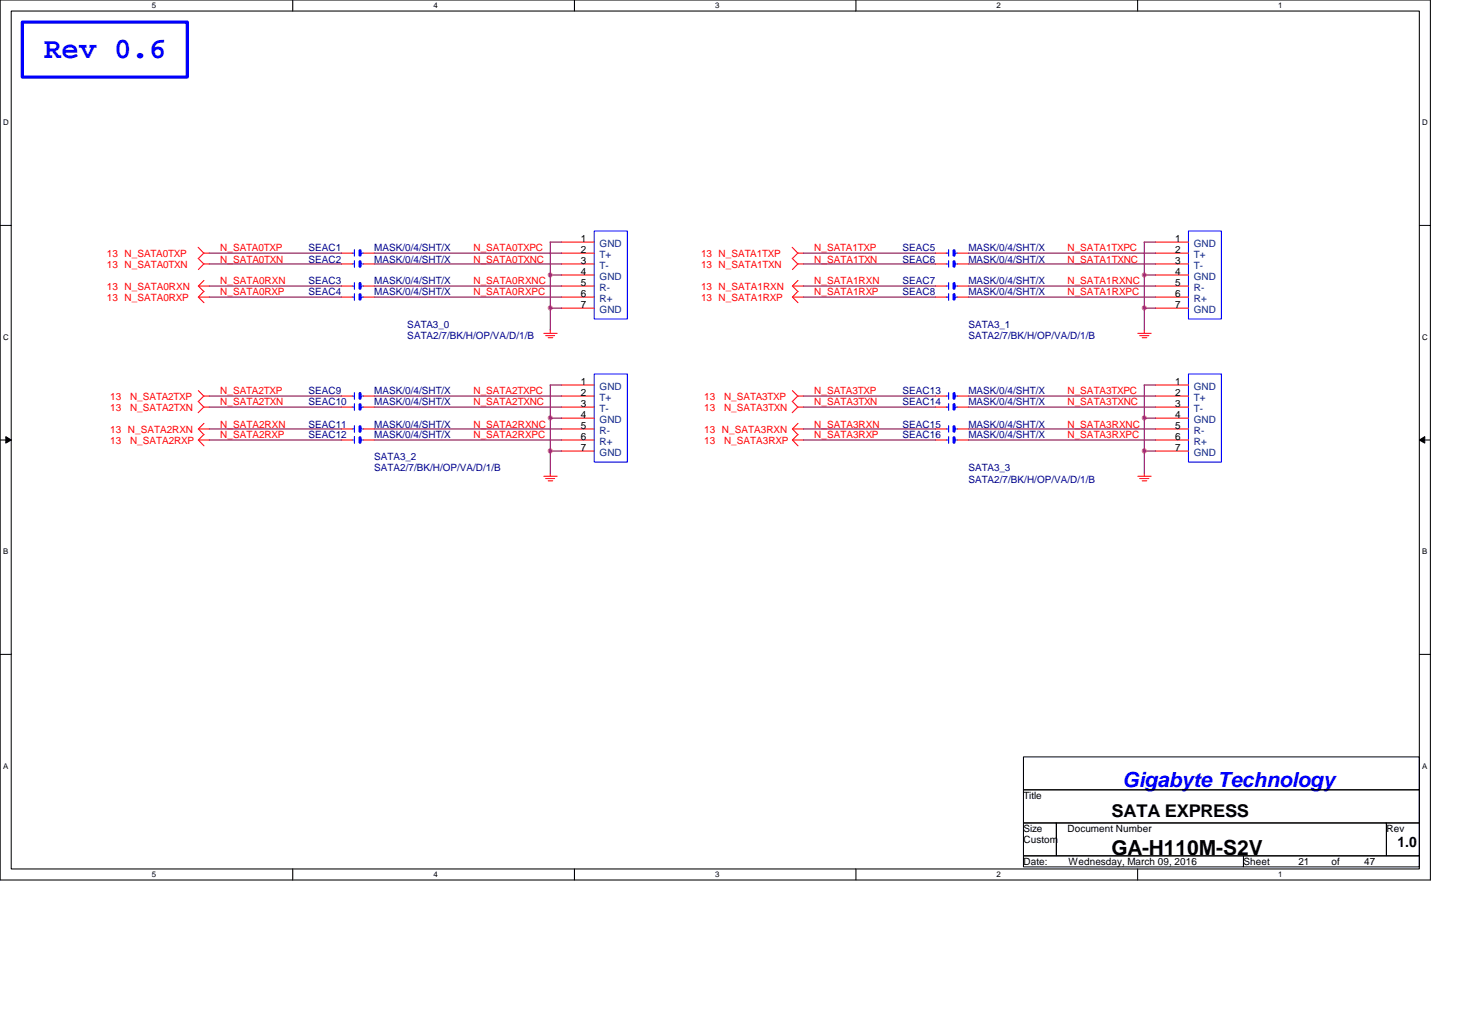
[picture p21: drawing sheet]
<svg xmlns="http://www.w3.org/2000/svg" width="297mm" height="210mm" viewBox="0 0 297 210" stroke-linecap="round" stroke-linejoin="round" font-family="sans-serif">
<defs><g id="words">
<text font-size="6.1" fill="#00f" x="9" y="11.8">Rev 0.6</text>
<text font-size="4.2" fill="#00f" x="228" y="159.9">Gigabyte Technology</text>
<text font-size="4.2" x="225.8" y="173.8">GA-H110M-S2V</text>
<text font-size="3.6" x="225.8" y="166">SATA EXPRESS</text>
<text font-size="2.9" x="283.9" y="172.1">1.0</text>
<g font-size="2" fill="#f00">
<text x="21.7" y="52.2">13 N_SATA0TXP</text>
<text x="44.7" y="51.1">N_SATA0TXP</text>
<text x="44.7" y="53.3">N_SATA0TXN</text>
<text x="96.2" y="53.3">N_SATA0TXNC</text>
<text x="96.2" y="51.1">N_SATA0TXPC</text>
<text x="142.4" y="52.2">13 N_SATA1TXP</text>
<text x="165.4" y="53.3">N_SATA1TXN</text>
<text x="165.4" y="51.1">N_SATA1TXP</text>
<text x="216.9" y="51.1">N_SATA1TXPC</text>
<text x="216.9" y="53.3">N_SATA1TXNC</text>
<text x="21.7" y="54.4">13 N_SATA0TXN</text>
<text x="21.7" y="58.9">13 N_SATA0RXN</text>
<text x="44.7" y="57.8">N_SATA0RXN</text>
<text x="96.2" y="57.8">N_SATA0RXNC</text>
<text x="142.4" y="54.4">13 N_SATA1TXN</text>
<text x="142.4" y="58.9">13 N_SATA1RXN</text>
<text x="165.4" y="57.8">N_SATA1RXN</text>
<text x="216.9" y="57.8">N_SATA1RXNC</text>
<text x="21.7" y="61.1">13 N_SATA0RXP</text>
<text x="44.7" y="60">N_SATA0RXP</text>
<text x="96.2" y="60">N_SATA0RXPC</text>
<text x="142.4" y="61.1">13 N_SATA1RXP</text>
<text x="165.4" y="60">N_SATA1RXP</text>
<text x="216.9" y="60">N_SATA1RXPC</text>
<text x="22.4" y="81.3">13</text>
<text x="22.4" y="83.5">13</text>
<text x="26.4" y="81.3">N_SATA2TXP</text>
<text x="26.4" y="83.5">N_SATA2TXN</text>
<text x="44.7" y="82.4">N_SATA2TXN</text>
<text x="44.7" y="80.1">N_SATA2TXP</text>
<text x="96.2" y="82.4">N_SATA2TXNC</text>
<text x="96.2" y="80.1">N_SATA2TXPC</text>
<text x="143.1" y="83.5">13</text>
<text x="143.1" y="81.3">13</text>
<text x="147.1" y="83.5">N_SATA3TXN</text>
<text x="147.1" y="81.3">N_SATA3TXP</text>
<text x="165.4" y="80.1">N_SATA3TXP</text>
<text x="165.4" y="82.4">N_SATA3TXN</text>
<text x="216.9" y="80.1">N_SATA3TXPC</text>
<text x="216.9" y="82.4">N_SATA3TXNC</text>
<text x="22.4" y="88">13 N_SATA2RXN</text>
<text x="44.7" y="89.1">N_SATA2RXP</text>
<text x="44.7" y="86.9">N_SATA2RXN</text>
<text x="96.2" y="86.9">N_SATA2RXNC</text>
<text x="96.2" y="89.1">N_SATA2RXPC</text>
<text x="143.1" y="88">13 N_SATA3RXN</text>
<text x="165.4" y="86.9">N_SATA3RXN</text>
<text x="165.4" y="89.1">N_SATA3RXP</text>
<text x="216.9" y="89.1">N_SATA3RXPC</text>
<text x="216.9" y="86.9">N_SATA3RXNC</text>
<text x="22.4" y="90.2">13</text>
<text x="26.4" y="90.2">N_SATA2RXP</text>
<text x="143.1" y="90.2">13</text>
<text x="147.1" y="90.2">N_SATA3RXP</text>
</g>
<g font-size="2" fill="#000080">
<text x="62.7" y="51.1">SEAC1</text>
<text x="62.7" y="53.3">SEAC2</text>
<text x="76" y="51.1">MASK/0/4/SHT/X</text>
<text x="76" y="53.3">MASK/0/4/SHT/X</text>
<text x="183.3" y="51.1">SEAC5</text>
<text x="183.3" y="53.3">SEAC6</text>
<text x="196.8" y="51.1">MASK/0/4/SHT/X</text>
<text x="196.8" y="53.3">MASK/0/4/SHT/X</text>
<text x="62.7" y="57.8">SEAC3</text>
<text x="76" y="57.8">MASK/0/4/SHT/X</text>
<text x="183.3" y="57.8">SEAC7</text>
<text x="196.8" y="57.8">MASK/0/4/SHT/X</text>
<text x="62.7" y="60">SEAC4</text>
<text x="76" y="60">MASK/0/4/SHT/X</text>
<text x="183.3" y="60">SEAC8</text>
<text x="196.8" y="60">MASK/0/4/SHT/X</text>
<text x="82.8" y="69">SATA2/7/BK/H/OP/VA/D/1/B</text>
<text x="82.8" y="66.7">SATA3_0</text>
<text x="196.8" y="66.7">SATA3_1</text>
<text x="196.8" y="69">SATA2/7/BK/H/OP/VA/D/1/B</text>
<text x="62.7" y="82.4">SEAC10</text>
<text x="62.7" y="80.1">SEAC9</text>
<text x="76" y="80.1">MASK/0/4/SHT/X</text>
<text x="76" y="82.4">MASK/0/4/SHT/X</text>
<text x="183.3" y="80.1">SEAC13</text>
<text x="183.3" y="82.4">SEAC14</text>
<text x="196.8" y="80.1">MASK/0/4/SHT/X</text>
<text x="196.8" y="82.4">MASK/0/4/SHT/X</text>
<text x="62.7" y="89.1">SEAC12</text>
<text x="62.7" y="86.9">SEAC11</text>
<text x="76" y="89.1">MASK/0/4/SHT/X</text>
<text x="76" y="86.9">MASK/0/4/SHT/X</text>
<text x="183.3" y="86.9">SEAC15</text>
<text x="183.3" y="89.1">SEAC16</text>
<text x="196.8" y="86.9">MASK/0/4/SHT/X</text>
<text x="196.8" y="89.1">MASK/0/4/SHT/X</text>
<text x="76" y="93.6">SATA3_2</text>
<text x="76" y="95.8">SATA2/7/BK/H/OP/VA/D/1/B</text>
<text x="196.8" y="95.8">SATA3_3</text>
<text x="196.8" y="98">SATA2/7/BK/H/OP/VA/D/1/B</text>
</g>
<g font-size="2">
<text x="118" y="49.1">1</text>
<text x="118" y="51.4">2</text>
<text x="118" y="53.6">3</text>
<text x="238.8" y="49.1">1</text>
<text x="238.8" y="51.4">2</text>
<text x="238.8" y="53.6">3</text>
<text x="118" y="55.8">4</text>
<text x="118" y="58.1">5</text>
<text x="238.8" y="55.8">4</text>
<text x="238.8" y="58.1">5</text>
<text x="118" y="60.3">6</text>
<text x="118" y="62.6">7</text>
<text x="238.8" y="60.3">6</text>
<text x="238.8" y="62.6">7</text>
<text x="118" y="78.2">1</text>
<text x="118" y="80.4">2</text>
<text x="118" y="82.7">3</text>
<text x="238.8" y="78.2">1</text>
<text x="238.8" y="80.4">2</text>
<text x="238.8" y="82.7">3</text>
<text x="118" y="84.9">4</text>
<text x="118" y="87.1">5</text>
<text x="118" y="89.4">6</text>
<text x="238.8" y="84.9">4</text>
<text x="238.8" y="87.1">5</text>
<text x="238.8" y="89.4">6</text>
<text x="118" y="91.6">7</text>
<text x="238.8" y="91.6">7</text>
<text x="207.9" y="162.4">Title</text>
<text x="207.9" y="169.1">Size</text>
<text x="207.9" y="171.3">Custom</text>
<text x="216.9" y="169.1">Document Number</text>
<text x="281.7" y="169.1">Rev</text>
<text x="207.9" y="175.8">Date:</text>
<text x="217.1" y="175.8">Wednesday, March 09, 2016</text>
<text x="252.6" y="175.8">Sheet</text>
<text x="263.8" y="175.8">21</text>
<text x="270.5" y="175.8">of</text>
<text x="277.2" y="175.8">47</text>
</g>
<g font-size="2" fill="#004080">
<text x="121.8" y="52.4">T+</text>
<text x="121.8" y="50.2">GND</text>
<text x="242.6" y="50.2">GND</text>
<text x="242.6" y="52.4">T+</text>
<text x="121.8" y="54.6">T-</text>
<text x="121.8" y="56.9">GND</text>
<text x="121.8" y="59.1">R-</text>
<text x="242.6" y="54.6">T-</text>
<text x="242.6" y="56.9">GND</text>
<text x="242.6" y="59.1">R-</text>
<text x="121.8" y="61.3">R+</text>
<text x="121.8" y="63.6">GND</text>
<text x="242.6" y="61.3">R+</text>
<text x="242.6" y="63.6">GND</text>
<text x="121.8" y="81.4">T+</text>
<text x="121.8" y="83.7">T-</text>
<text x="121.8" y="79.2">GND</text>
<text x="242.6" y="79.2">GND</text>
<text x="242.6" y="81.4">T+</text>
<text x="242.6" y="83.7">T-</text>
<text x="121.8" y="85.9">GND</text>
<text x="121.8" y="88.1">R-</text>
<text x="242.6" y="85.9">GND</text>
<text x="242.6" y="88.1">R-</text>
<text x="121.8" y="90.4">R+</text>
<text x="121.8" y="92.6">GND</text>
<text x="242.6" y="90.4">R+</text>
<text x="242.6" y="92.6">GND</text>
</g>
<g font-size="1.6">
<text x="30.9" y="1.7">5</text>
<text x="88.1" y="1.7">4</text>
<text x="145.3" y="1.7">3</text>
<text x="202.5" y="1.7">2</text>
<text x="259.7" y="1.7">1</text>
<text x=".6" y="25.4">D</text>
<text x="289" y="25.4">D</text>
<text x=".6" y="69">C</text>
<text x="289" y="69">C</text>
<text x=".6" y="112.6">B</text>
<text x="289" y="112.6">B</text>
<text x=".6" y="156.2">A</text>
<text x="289" y="156.2">A</text>
<text x="30.9" y="178.3">5</text>
<text x="88.1" y="178.3">4</text>
<text x="145.3" y="178.3">3</text>
<text x="202.5" y="178.3">2</text>
<text x="259.7" y="178.3">1</text>
</g>
</g></defs>
<path d="M0 0h290.6v178.8h-290.6zM2.3 2.2h286.1v174.4h-286.1z" fill="none" stroke="#000" stroke-width=".21"/>
<g fill="#fff">
<path d="M30.9 .3h.8v1.7h-.8z"/>
<path d="M30.9 176.8h.8v1.8h-.8z"/>
</g>
<path d="M59.5 0v2.2M59.5 176.6v2.2" fill="none" stroke="#000" stroke-width=".21"/>
<g fill="#fff">
<path d="M88 .3h.9v1.7h-.9z"/>
<path d="M88 176.8h.9v1.8h-.9z"/>
</g>
<path d="M116.7 0v2.2M116.7 176.6v2.2" fill="none" stroke="#000" stroke-width=".21"/>
<g fill="#fff">
<path d="M145.3 .3h.9v1.7h-.9z"/>
<path d="M145.3 176.8h.9v1.8h-.9z"/>
</g>
<path d="M173.9 0v2.2M173.9 176.6v2.2" fill="none" stroke="#000" stroke-width=".21"/>
<g fill="#fff">
<path d="M202.5 .3h.9v1.7h-.9z"/>
<path d="M202.5 176.8h.9v1.8h-.9z"/>
</g>
<path d="M231.1 0v2.2M231.1 176.6v2.2" fill="none" stroke="#000" stroke-width=".21"/>
<g fill="#fff">
<path d="M259.7 .3h.9v1.7h-.9z"/>
<path d="M259.7 176.8h.9v1.8h-.9z"/>
<path d="M.6 24h1.2v1.8h-1.2z"/>
<path d="M289 24h1.1v1.8h-1.1z"/>
<path d="M.6 67.6h1.2v1.7h-1.2z"/>
<path d="M289 67.6h1.1v1.7h-1.1z"/>
</g>
<path d="M0 45.8h2.3M288.4 45.8h2.2" fill="none" stroke="#000" stroke-width=".21"/>
<g fill="#fff">
<path d="M.6 111.2h1.1v1.7h-1.1z"/>
<path d="M289 111.2h1v1.7h-1z"/>
</g>
<path d="M0 89.4h2.3M288.4 89.4h2.2" fill="none" stroke="#000" stroke-width=".21"/>
<path d="M1.2 88.7l1.1 .7-1.1 .6zM288.4 89.4l1.1-.7v1.3z" fill="#000"/>
<path d="M1.2 88.7l1.1 .7-1.1 .6zM288.4 89.4l1.1-.7v1.3z" fill="none" stroke="#000" stroke-width=".2"/>
<g fill="#fff">
<path d="M.6 154.7h1.1v1.8h-1.1z"/>
<path d="M289 154.7h1v1.8h-1z"/>
</g>
<path d="M0 133h2.3M288.4 133h2.2M207.9 153.8h80.5v6.7h-80.5zM207.9 160.5h80.5v6.7h-80.5zM207.9 167.2h6.7v6.7h-6.7zM207.9 173.9h44.7v2.2h-44.7zM214.6 167.2h67.1v6.7h-67.1zM252.6 173.9h35.8v2.2h-35.8zM281.7 167.2h6.7v6.7h-6.7z" fill="none" stroke="#000" stroke-width=".21"/>
<g fill="none" stroke="#00f" stroke-width=".63">
<path d="M4.5 4.5h33.6v11.2h-33.6zM73.1 50.9v1M73.1 53.2v.9M73.1 57.6v1M73.1 59.9v.9M193.8 50.9v1M193.8 53.2v.9M193.8 57.6v1M193.8 59.9v.9M73.1 80v.9M193.8 80v.9M73.1 82.2v.9"/>
<path d="M73.1 86.7v.9M73.1 88.9v1M193.8 82.2v.9M193.8 86.7v.9M193.8 88.9v1"/>
</g>
<g fill="none" stroke="#f00" stroke-width=".21">
<path d="M40.3 50.2l1.1 1.2M40.3 52.5l1.1 1.1M40.3 58.1h2.2M40.3 58.1l1.1 1.2M41.4 51.4h1.1M41.4 53.6h1.1M41.4 51.4l-1.1 1.1M41.4 53.6l-1.1 1.2M41.4 57l-1.1 1.1M41.4 59.2l-1.1 1.2M69.3 51.4h2.3M69.3 53.6h2.3"/>
<path d="M69.3 58.1h2.3M73.8 51.4h2.2M73.8 53.6h2.2M73.8 58.1h2.2M114 51.4h6.7M114 53.6h6.7M114 58.1h6.7M114 49.2h6.7M114 55.9h6.7M160.9 50.2l1.2 1.2M160.9 52.5l1.2 1.1M161 58.1h2.3"/>
<path d="M161 58.1l1.1 1.2M162 51.4h1.2M162 53.6h1.2M162.1 51.4l-1.1 1.1M162.1 53.6l-1.1 1.2M162.1 57l-1.1 1.1M162.1 59.2l-1.1 1.2M190 51.4h2.3M190 53.6h2.3M190 58.1h2.3M194.5 51.4h2.3M194.5 53.6h2.3"/>
<path d="M194.5 58.1h2.3M234.7 51.4h6.8M234.7 53.6h6.8M234.7 58.1h6.8M234.7 49.2h6.8M234.7 55.9h6.8M40.3 60.4h2.2M40.3 60.4l1.1 1.1M40.3 79.4l1.1 1.1M69.3 60.4h2.3M73.8 60.4h2.2M110.5 67.7h2.7"/>
<path d="M110.9 68.2h1.8M111.4 68.6h.9M111.8 67.1v.7M114 60.4h6.7M114 62.6h6.7M114 78.2h6.7M161 60.4h2.3M161 60.4l1.1 1.1M161 79.4l1.1 1.1M190 60.4h2.3M194.5 60.4h2.3M231.2 67.7h2.7"/>
<path d="M231.6 68.2h1.8M232.1 68.6h.9M232.5 67.1v.7M234.7 60.4h6.8M234.7 62.6h6.8M234.7 78.2h6.8M40.3 87.2h2.2M40.3 87.2l1.1 1.1M40.3 89.4h2.2M40.3 89.4l1.1 1.2M40.3 81.6l1.1 1.2M41.4 80.5h1.1"/>
<path d="M41.4 82.7h1.1M41.4 80.5l-1.1 1.1M41.4 82.7l-1.1 1.2M41.4 86l-1.1 1.2M41.4 88.3l-1.1 1.1M69.3 87.2h2.3M69.3 80.5h2.3M69.3 89.4h2.3M69.3 82.7h2.3M73.8 87.2h2.2M73.8 80.5h2.2M73.8 89.4h2.2"/>
<path d="M73.8 82.7h2.2M110.5 96.8h2.7M110.9 97.2h1.8M111.4 97.7h.9M111.8 96.1v.7M114 87.2h6.7M114 80.5h6.7M114 89.4h6.7M114 82.7h6.7M114 85h6.7M114 91.7h6.7M161 87.2h2.3"/>
<path d="M161 89.4h2.3M161 87.2l1.1 1.1M161 81.6l1.1 1.2M161 89.4l1.1 1.2M162 80.5h1.2M162 82.7h1.2M162.1 82.7l-1.2 1.2M162.1 80.5l-1.2 1.1M162.1 86l-1.1 1.2M162.1 88.3l-1.1 1.1M190 87.2h2.3M190 80.5h2.3"/>
<path d="M190 89.4h2.3M190 82.7h2.3M194.5 87.2h2.3M194.5 80.5h2.3M194.5 89.4h2.3M194.5 82.7h2.3M231.2 96.8h2.7M231.6 97.2h1.8M232.1 97.7h.9M232.5 96.1v.7M234.7 87.2h6.8M234.7 80.5h6.8"/>
<path d="M234.7 89.4h6.8M234.7 82.7h6.8M234.7 85h6.8M234.7 91.7h6.8"/>
</g>
<g fill="none" stroke="#00f" stroke-width=".21">
<path d="M71.5 51.4h.5M71.5 53.6h.5M71.5 58.1h.5M72 50.7v1.4M72 53v1.3M72 57.4v1.4M72 59.6v1.4M73.1 51.4h.7M73.1 53.6h.7M73.1 58.1h.7M120.7 46.9h6.8v17.9h-6.8zM192.2 51.4h.5"/>
<path d="M192.2 53.6h.5M192.2 58.1h.5M192.7 50.7v1.4M192.7 53v1.3M192.7 57.4v1.4M192.7 59.6v1.4M193.8 51.4h.7M193.8 53.6h.7M193.8 58.1h.7M241.5 46.9h6.7v17.9h-6.7zM71.5 60.4h.5M72 79.8v1.4"/>
<path d="M73.1 60.4h.7M120.7 76h6.8v17.9h-6.8zM192.2 60.4h.5M192.7 79.8v1.4M193.8 60.4h.7M241.5 76h6.7v17.9h-6.7zM71.5 80.5h.5M71.5 82.7h.5M71.5 89.4h.5M71.5 87.2h.5M72 82v1.4M72 86.5v1.3"/>
<path d="M72 88.7v1.4M73.1 80.5h.7M73.1 82.7h.7M73.1 89.4h.7M73.1 87.2h.7M192.2 80.5h.5M192.2 82.7h.5M192.2 89.4h.5M192.2 87.2h.5M192.7 82v1.4M192.7 86.5v1.3M192.7 88.7v1.4"/>
<path d="M193.8 80.5h.7M193.8 82.7h.7M193.8 89.4h.7M193.8 87.2h.7"/>
</g>
<g fill="none" stroke="#800040" stroke-width=".21">
<path d="M42.5 58.1h26.9M42.5 51.4h26.9M42.5 53.6h26.9M76 58.1h38.1M76 51.4h38.1M76 53.6h38.1M111.8 49.2h2.2M111.8 49.2v17.9M111.8 55.9h2.3M163.2 58.1h26.9M163.2 51.4h26.9M163.2 53.6h26.9"/>
<path d="M196.8 58.1h38M196.8 51.4h38M196.8 53.6h38M232.4 49.2h2.3M232.5 55.9h2.3M232.5 49.2v17.9M42.5 60.4h26.9M76 60.4h38.1M111.8 78.2h2.2M111.8 78.2v18M111.8 62.6h2.3M163.2 60.4h26.9"/>
<path d="M196.8 60.4h38M232.4 78.2h2.3M232.5 62.6h2.3M232.5 78.2v18M42.5 87.2h26.9M42.5 82.7h26.9M42.5 80.5h26.9M42.5 89.4h26.9M76 87.2h38.1M76 82.7h38.1M76 80.5h38.1M76 89.4h38.1"/>
<path d="M111.8 85h2.3M111.8 91.7h2.3M163.2 87.2h26.9M163.2 82.7h26.9M163.2 80.5h26.9M163.2 89.4h26.9M196.8 87.2h38M196.8 82.7h38M196.8 80.5h38M196.8 89.4h38M232.5 85h2.3M232.5 91.7h2.3"/>
</g>
<circle cx="111.8" cy="55.9" r=".43" fill="#f0f"/>
<circle cx="111.8" cy="55.9" r=".43" fill="none" stroke="#f0f" stroke-width=".21"/>
<circle cx="111.8" cy="62.6" r=".43" fill="#f0f"/>
<circle cx="111.8" cy="62.6" r=".43" fill="none" stroke="#f0f" stroke-width=".21"/>
<circle cx="111.8" cy="84.9" r=".43" fill="#f0f"/>
<circle cx="111.8" cy="84.9" r=".43" fill="none" stroke="#f0f" stroke-width=".21"/>
<circle cx="111.8" cy="91.6" r=".44" fill="#f0f"/>
<circle cx="111.8" cy="91.6" r=".44" fill="none" stroke="#f0f" stroke-width=".21"/>
<circle cx="232.5" cy="55.9" r=".43" fill="#f0f"/>
<circle cx="232.5" cy="55.9" r=".43" fill="none" stroke="#f0f" stroke-width=".21"/>
<circle cx="232.5" cy="62.6" r=".43" fill="#f0f"/>
<circle cx="232.5" cy="62.6" r=".43" fill="none" stroke="#f0f" stroke-width=".21"/>
<circle cx="232.5" cy="84.9" r=".43" fill="#f0f"/>
<circle cx="232.5" cy="84.9" r=".43" fill="none" stroke="#f0f" stroke-width=".21"/>
<circle cx="232.5" cy="91.6" r=".44" fill="#f0f"/>
<circle cx="232.5" cy="91.6" r=".44" fill="none" stroke="#f0f" stroke-width=".21"/>
<use href="#words"/>
</svg>
